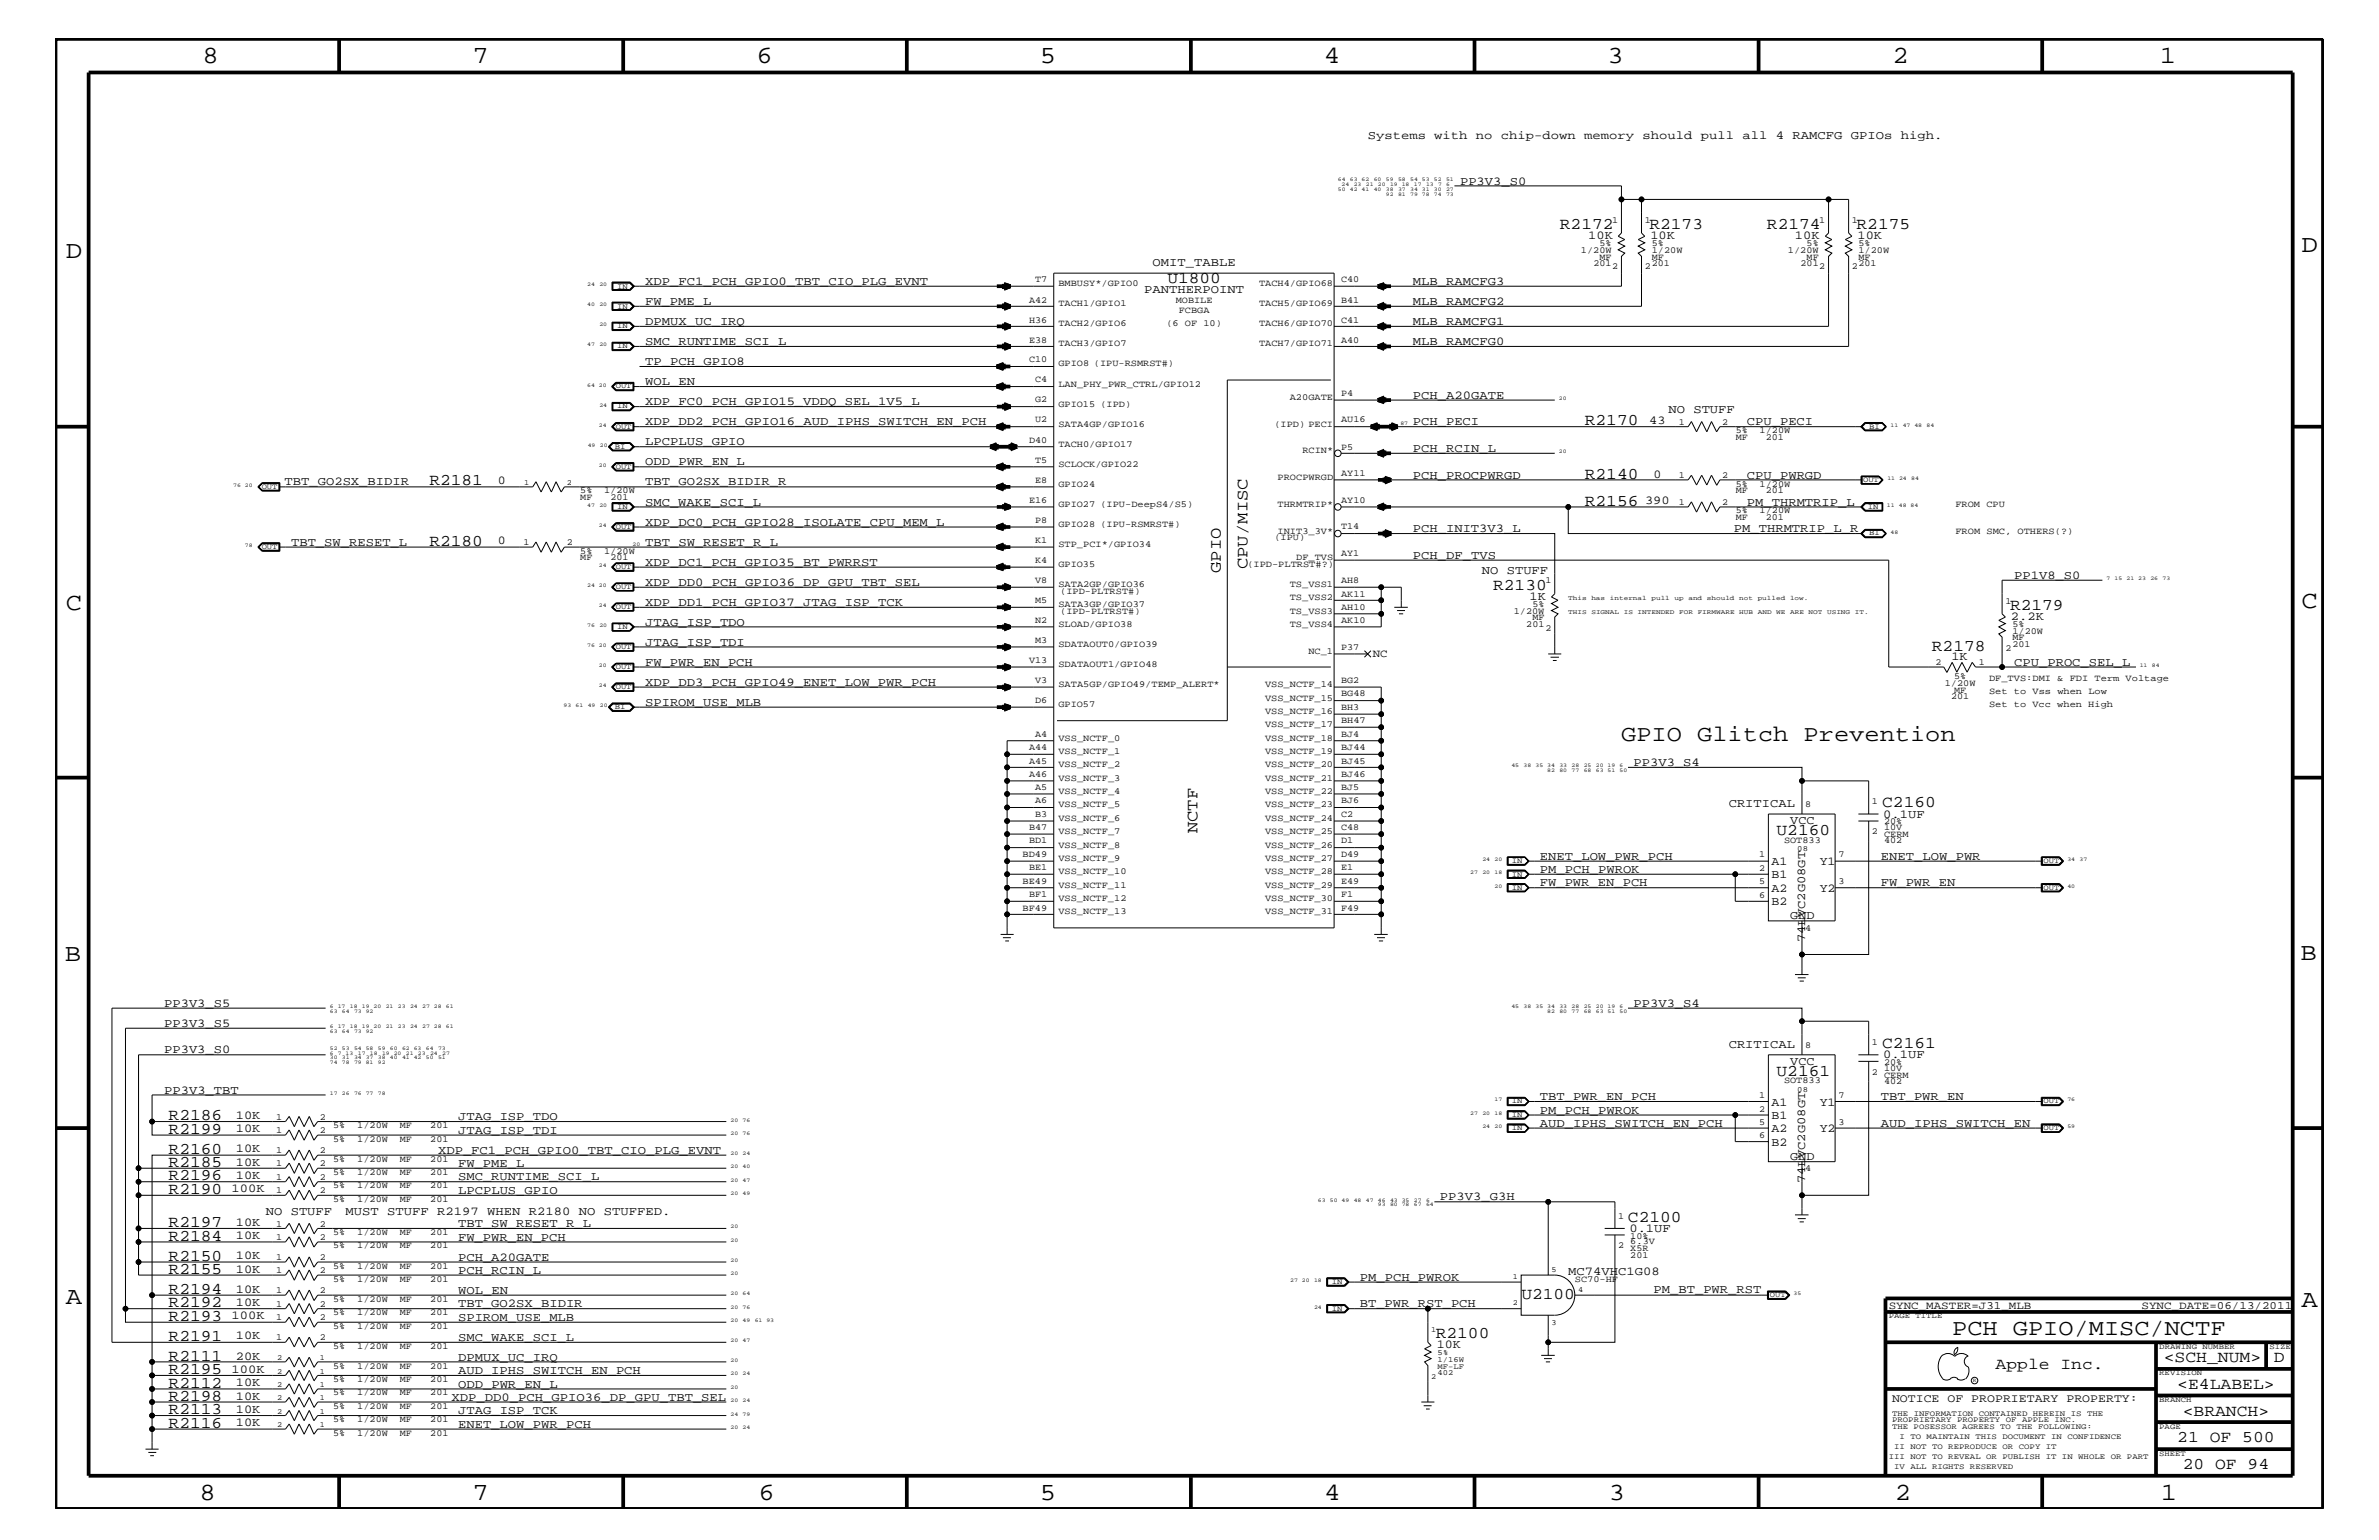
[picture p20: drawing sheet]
<svg xmlns="http://www.w3.org/2000/svg" width="432mm" height="279mm" viewBox="0 0 432 279" stroke-linecap="round" stroke-linejoin="round" font-family="sans-serif">
<defs><g id="words">
<g font-size="4.5">
<text x="36.7" y="11.5">8</text>
<text x="85.8" y="11.5">7</text>
<text x="137.3" y="11.5">6</text>
<text x="188.7" y="11.5">5</text>
<text x="240.3" y="11.5">4</text>
<text x="291.8" y="11.5">3</text>
<text x="343.5" y="11.5">2</text>
<text x="392" y="11.5">1</text>
<text x="11.9" y="46.8">D</text>
<text x="417.7" y="45.7">D</text>
<text x="11.9" y="110.6">C</text>
<text x="417.7" y="110.3">C</text>
<text x="11.8" y="174.3">B</text>
<text x="417.6" y="174.2">B</text>
<text x="11.9" y="236.7">A</text>
<text x="417.7" y="237.1">A</text>
<text x="36.2" y="272.1">8</text>
<text x="85.8" y="272.1">7</text>
<text x="137.7" y="272.1">6</text>
<text x="188.7" y="272.1">5</text>
<text x="240.4" y="272.1">4</text>
<text x="292" y="272.1">3</text>
<text x="343.9" y="272.1">2</text>
<text x="392.2" y="272.1">1</text>
</g>
<g font-size="4.1">
<text x="294.3" y="134.4">GPIO Glitch Prevention</text>
<text x="354.3" y="242.3">PCH GPIO/MISC/NCTF</text>
</g>
<g font-size="3">
<text x="283.1" y="41.5">R2172</text>
<text x="299.4" y="41.5">R2173</text>
<text x="320.7" y="41.5">R2174</text>
<text x="337" y="41.5">R2175</text>
<text x="211.9" y="51.3">U1800</text>
<text x="287.7" y="77.2">R2170</text>
<text x="77.9" y="88.1">R2181</text>
<text x="287.7" y="86.9">R2140</text>
<text x="287.7" y="91.7">R2156</text>
<text x="77.9" y="99">R2180</text>
<text x="221.6" y="104" transform="rotate(-90 221.6 104)">GPIO</text>
<text x="226.4" y="103.3" transform="rotate(-90 226.4 103.3)">CPU/MISC</text>
<text x="271" y="107">R2130</text>
<text x="364.8" y="110.6">R2179</text>
<text x="350.6" y="118.1">R2178</text>
<text x="341.6" y="146.5">C2160</text>
<text x="217.3" y="151.2" transform="rotate(-90 217.3 151.2)">NCTF</text>
<text x="322.5" y="151.5">U2160</text>
<text x="341.6" y="190.2">C2161</text>
<text x="322.5" y="195.2">U2161</text>
<text x="30.6" y="203.2">R2186</text>
<text x="30.6" y="209.3">R2160</text>
<text x="30.6" y="205.7">R2199</text>
<text x="30.6" y="214.2">R2196</text>
<text x="30.6" y="211.7">R2185</text>
<text x="30.6" y="216.6">R2190</text>
<text x="295.5" y="221.7">C2100</text>
<text x="30.6" y="225.1">R2184</text>
<text x="30.6" y="222.6">R2197</text>
<text x="30.6" y="228.7">R2150</text>
<text x="30.6" y="231.1">R2155</text>
<text x="30.6" y="237.2">R2192</text>
<text x="30.6" y="239.6">R2193</text>
<text x="30.6" y="234.7">R2194</text>
<text x="276.1" y="235.7">U2100</text>
<text x="30.6" y="243.3">R2191</text>
<text x="260.6" y="242.8">R2100</text>
<text x="30.6" y="246.9">R2111</text>
<text x="30.6" y="249.3">R2195</text>
<text x="30.6" y="251.7">R2112</text>
<text x="362.2" y="248.4">Apple Inc.</text>
<text x="392.7" y="247.1">&lt;SCH_NUM&gt;</text>
<text x="395.2" y="252">&lt;E4LABEL&gt;</text>
<text x="412.7" y="247.1">D</text>
<text x="30.6" y="254.2">R2198</text>
<text x="30.6" y="256.6">R2113</text>
<text x="396.2" y="256.8">&lt;BRANCH&gt;</text>
<text x="30.6" y="259">R2116</text>
<text x="395.2" y="261.6">21 OF 500</text>
<text x="396.2" y="266.6">20 OF 94</text>
</g>
<g font-size="2.2">
<text x="248.2" y="25.3">Systems with no chip-down memory should pull all 4 RAMCFG GPIOs high.</text>
<text x="265" y="33.6">PP3V3_S0</text>
<text x="288.3" y="43.4">10K</text>
<text x="299.6" y="43.4">10K</text>
<text x="325.8" y="43.4">10K</text>
<text x="337.1" y="43.4">10K</text>
<text x="117.1" y="51.7">XDP_FC1_PCH_GPIO0_TBT_CIO_PLG_EVNT</text>
<text x="207.7" y="53.2">PANTHERPOINT</text>
<text x="209.2" y="48.3">OMIT_TABLE</text>
<text x="256.5" y="51.7">MLB_RAMCFG3</text>
<text x="117.1" y="55.3">FW_PME_L</text>
<text x="117.1" y="59">DPMUX_UC_IRQ</text>
<text x="256.5" y="59">MLB_RAMCFG1</text>
<text x="256.5" y="55.3">MLB_RAMCFG2</text>
<text x="117.1" y="62.6">SMC_RUNTIME_SCI_L</text>
<text x="256.5" y="62.6">MLB_RAMCFG0</text>
<text x="117.1" y="66.2">TP_PCH_GPIO8</text>
<text x="117.1" y="69.9">WOL_EN</text>
<text x="117.1" y="73.5">XDP_FC0_PCH_GPIO15_VDDQ_SEL_1V5_L</text>
<text x="117.1" y="77.2">XDP_DD2_PCH_GPIO16_AUD_IPHS_SWITCH_EN_PCH</text>
<text x="256.5" y="77.2">PCH_PECI</text>
<text x="256.5" y="72.3">PCH_A20GATE</text>
<text x="299.3" y="76.9">43</text>
<text x="302.9" y="75">NO STUFF</text>
<text x="317.1" y="77.2">CPU_PECI</text>
<text x="117.1" y="80.8">LPCPLUS_GPIO</text>
<text x="256.5" y="82">PCH_RCIN_L</text>
<text x="51.6" y="88.1">TBT_GO2SX_BIDIR</text>
<text x="90.4" y="87.8">0</text>
<text x="117.1" y="84.4">ODD_PWR_EN_L</text>
<text x="117.1" y="88.1">TBT_GO2SX_BIDIR_R</text>
<text x="256.5" y="86.9">PCH_PROCPWRGD</text>
<text x="300.1" y="86.6">0</text>
<text x="317.1" y="86.9">CPU_PWRGD</text>
<text x="117.1" y="91.7">SMC_WAKE_SCI_L</text>
<text x="117.1" y="95.4">XDP_DC0_PCH_GPIO28_ISOLATE_CPU_MEM_L</text>
<text x="298.6" y="91.5">390</text>
<text x="317.1" y="91.7">PM_THRMTRIP_L</text>
<text x="52.8" y="99">TBT_SW_RESET_L</text>
<text x="90.4" y="98.7">0</text>
<text x="117.1" y="99">TBT_SW_RESET_R_L</text>
<text x="256.5" y="96.5">PCH_INIT3V3_L</text>
<text x="256.5" y="101.4">PCH_DF_TVS</text>
<text x="314.7" y="96.5">PM_THRMTRIP_L_R</text>
<text x="117.1" y="106.3">XDP_DD0_PCH_GPIO36_DP_GPU_TBT_SEL</text>
<text x="117.1" y="102.6">XDP_DC1_PCH_GPIO35_BT_PWRRST</text>
<text x="269" y="104.1">NO STUFF</text>
<text x="365.6" y="105">PP1V8_S0</text>
<text x="117.1" y="109.9">XDP_DD1_PCH_GPIO37_JTAG_ISP_TCK</text>
<text x="117.1" y="113.6">JTAG_ISP_TDO</text>
<text x="277.6" y="108.8">1K</text>
<text x="365" y="112.5">2.2K</text>
<text x="117.1" y="117.2">JTAG_ISP_TDI</text>
<text x="354.2" y="119.7">1K</text>
<text x="117.1" y="124.4">XDP_DD3_PCH_GPIO49_ENET_LOW_PWR_PCH</text>
<text x="117.1" y="120.8">FW_PWR_EN_PCH</text>
<text x="365.6" y="120.8">CPU_PROC_SEL_L</text>
<text x="117.1" y="128">SPIROM_USE_MLB</text>
<text x="296.5" y="139">PP3V3_S4</text>
<text x="313.8" y="146.5">CRITICAL</text>
<text x="325" y="149.5">VCC</text>
<text x="341.8" y="148.4">0.1UF</text>
<text x="279.5" y="156">ENET_LOW_PWR_PCH</text>
<text x="341.4" y="156">ENET_LOW_PWR</text>
<text x="279.5" y="158.4">PM_PCH_PWROK</text>
<text x="279.5" y="160.8">FW_PWR_EN_PCH</text>
<text x="321.6" y="157">A1</text>
<text x="321.6" y="159.4">B1</text>
<text x="321.6" y="161.8">A2</text>
<text x="330.3" y="157">Y1</text>
<text x="330.3" y="161.8">Y2</text>
<text x="341.4" y="160.8">FW_PWR_EN</text>
<text x="321.6" y="164.2">B2</text>
<text x="325" y="166.8">GND</text>
<text x="327.7" y="171" transform="rotate(-90 327.7 171)">74LVC2G08GT</text>
<text x="29.8" y="182.7">PP3V3_S5</text>
<text x="296.5" y="182.7">PP3V3_S4</text>
<text x="29.8" y="191.1">PP3V3_S0</text>
<text x="29.8" y="186.3">PP3V3_S5</text>
<text x="313.8" y="190.2">CRITICAL</text>
<text x="341.8" y="192">0.1UF</text>
<text x="325" y="193.2">VCC</text>
<text x="29.8" y="198.4">PP3V3_TBT</text>
<text x="42.8" y="203">10K</text>
<text x="83.1" y="203.2">JTAG_ISP_TDO</text>
<text x="279.5" y="199.6">TBT_PWR_EN_PCH</text>
<text x="279.5" y="202">PM_PCH_PWROK</text>
<text x="321.6" y="200.6">A1</text>
<text x="321.6" y="203.1">B1</text>
<text x="330.3" y="200.6">Y1</text>
<text x="341.4" y="199.6">TBT_PWR_EN</text>
<text x="42.8" y="209.1">10K</text>
<text x="42.8" y="205.4">10K</text>
<text x="79.5" y="209.3">XDP_FC1_PCH_GPIO0_TBT_CIO_PLG_EVNT</text>
<text x="83.1" y="205.7">JTAG_ISP_TDI</text>
<text x="279.5" y="204.4">AUD_IPHS_SWITCH_EN_PCH</text>
<text x="321.6" y="207.9">B2</text>
<text x="321.6" y="205.4">A2</text>
<text x="330.3" y="205.4">Y2</text>
<text x="341.4" y="204.4">AUD_IPHS_SWITCH_EN</text>
<text x="42.8" y="213.9">10K</text>
<text x="42.8" y="211.5">10K</text>
<text x="83.1" y="214.2">SMC_RUNTIME_SCI_L</text>
<text x="83.1" y="211.7">FW_PME_L</text>
<text x="325" y="210.4">GND</text>
<text x="327.7" y="214.7" transform="rotate(-90 327.7 214.7)">74LVC2G08GT</text>
<text x="42" y="216.4">100K</text>
<text x="48.3" y="220.4">NO STUFF</text>
<text x="62.7" y="220.4">MUST STUFF R2197 WHEN R2180 NO STUFFED.</text>
<text x="83.1" y="216.6">LPCPLUS_GPIO</text>
<text x="261.4" y="217.8">PP3V3_G3H</text>
<text x="42.8" y="224.8">10K</text>
<text x="42.8" y="222.4">10K</text>
<text x="83.1" y="222.6">TBT_SW_RESET_R_L</text>
<text x="83.1" y="225.1">FW_PWR_EN_PCH</text>
<text x="295.7" y="223.5">0.1UF</text>
<text x="42.8" y="228.5">10K</text>
<text x="42.8" y="230.9">10K</text>
<text x="83.1" y="231.1">PCH_RCIN_L</text>
<text x="83.1" y="228.7">PCH_A20GATE</text>
<text x="246.8" y="232.4">PM_PCH_PWROK</text>
<text x="284.6" y="231.3">MC74VHC1G08</text>
<text x="42" y="239.4">100K</text>
<text x="42.8" y="236.9">10K</text>
<text x="42.8" y="234.6">10K</text>
<text x="83.1" y="237.2">TBT_GO2SX_BIDIR</text>
<text x="83.1" y="239.6">SPIROM_USE_MLB</text>
<text x="83.1" y="234.7">WOL_EN</text>
<text x="246.8" y="237.2">BT_PWR_RST_PCH</text>
<text x="300.1" y="234.6">PM_BT_PWR_RST</text>
<text x="42.8" y="243">10K</text>
<text x="83.1" y="243.3">SMC_WAKE_SCI_L</text>
<text x="260.8" y="244.5">10K</text>
<text x="42" y="249">100K</text>
<text x="42.8" y="246.7">20K</text>
<text x="42.8" y="251.5">10K</text>
<text x="83.1" y="251.7">ODD_PWR_EN_L</text>
<text x="83.1" y="249.3">AUD_IPHS_SWITCH_EN_PCH</text>
<text x="83.1" y="246.9">DPMUX_UC_IRQ</text>
<text x="42.8" y="253.9">10K</text>
<text x="42.8" y="256.3">10K</text>
<text x="82" y="254.2">XDP_DD0_PCH_GPIO36_DP_GPU_TBT_SEL</text>
<text x="83.1" y="256.6">JTAG_ISP_TCK</text>
<text x="42.8" y="258.8">10K</text>
<text x="83.1" y="259">ENET_LOW_PWR_PCH</text>
</g>
<text font-size="2.1" x="343.4" y="254.4">NOTICE OF PROPRIETARY PROPERTY:</text>
<g font-size="2">
<text x="249.2" y="119.2">NC</text>
<text x="342.8" y="237.4">SYNC_MASTER=J31_MLB</text>
<text x="388.7" y="237.4">SYNC_DATE=06/13/2011</text>
</g>
<g font-size="1.7">
<text x="292.6" y="40.4">1</text>
<text x="298.5" y="40.4">1</text>
<text x="330.2" y="40.4">1</text>
<text x="336.1" y="40.4">1</text>
<text x="286.9" y="45.9">1/20W</text>
<text x="290.3" y="47.1">MF</text>
<text x="290.3" y="44.6">5%</text>
<text x="299.8" y="47.1">MF</text>
<text x="299.8" y="44.6">5%</text>
<text x="299.8" y="45.9">1/20W</text>
<text x="324.5" y="45.9">1/20W</text>
<text x="327.9" y="47.1">MF</text>
<text x="327.9" y="44.6">5%</text>
<text x="337.3" y="47.1">MF</text>
<text x="337.3" y="44.6">5%</text>
<text x="337.3" y="45.9">1/20W</text>
<text x="187.9" y="51.3">T7</text>
<text x="192.1" y="51.9">BMBUSY*/GPIO0</text>
<text x="228.5" y="51.9">TACH4/GPIO68</text>
<text x="243.4" y="51.3">C40</text>
<text x="289.2" y="48.3">201</text>
<text x="292.6" y="48.9">2</text>
<text x="298.5" y="48.9">2</text>
<text x="299.8" y="48.3">201</text>
<text x="326.8" y="48.3">201</text>
<text x="330.2" y="48.9">2</text>
<text x="336.1" y="48.9">2</text>
<text x="337.3" y="48.3">201</text>
<text x="186.8" y="54.9">A42</text>
<text x="186.8" y="58.5">H36</text>
<text x="192.1" y="55.6">TACH1/GPIO1</text>
<text x="192.1" y="59.2">TACH2/GPIO6</text>
<text x="211.7" y="59.2">(6 OF 10)</text>
<text x="213.4" y="55">MOBILE</text>
<text x="214" y="56.8">FCBGA</text>
<text x="228.5" y="59.2">TACH6/GPIO70</text>
<text x="228.5" y="55.6">TACH5/GPIO69</text>
<text x="243.4" y="58.5">C41</text>
<text x="243.4" y="54.9">B41</text>
<text x="186.8" y="65.7">C10</text>
<text x="186.8" y="62.2">E38</text>
<text x="192.1" y="62.9">TACH3/GPIO7</text>
<text x="228.5" y="62.9">TACH7/GPIO71</text>
<text x="243.4" y="62.2">A40</text>
<text x="187.9" y="69.4">C4</text>
<text x="192.1" y="70.1">LAN_PHY_PWR_CTRL/GPIO12</text>
<text x="192.1" y="66.5">GPIO8 (IPU-RSMRST#)</text>
<text x="243.4" y="71.8">P4</text>
<text x="187.9" y="76.7">U2</text>
<text x="187.9" y="73">G2</text>
<text x="192.1" y="73.8">GPIO15 (IPD)</text>
<text x="192.1" y="77.4">SATA4GP/GPIO16</text>
<text x="231.3" y="77.4">(IPD) PECI</text>
<text x="234.1" y="72.6">A20GATE</text>
<text x="243.4" y="76.7">AU16</text>
<text x="304.7" y="77.1">1</text>
<text x="312.6" y="77.1">2</text>
<text x="186.8" y="80.3">D40</text>
<text x="187.9" y="83.9">T5</text>
<text x="192.1" y="81.1">TACH0/GPIO17</text>
<text x="236.4" y="82.2">RCIN*</text>
<text x="243.4" y="81.6">P5</text>
<text x="315" y="79.9">MF</text>
<text x="315" y="78.6">5%</text>
<text x="319.4" y="78.6">1/20W</text>
<text x="320.5" y="79.9">201</text>
<text x="105.3" y="89.5">5%</text>
<text x="109.6" y="89.5">1/20W</text>
<text x="187.9" y="87.6">E8</text>
<text x="192.1" y="88.3">GPIO24</text>
<text x="192.1" y="84.7">SCLOCK/GPIO22</text>
<text x="231.9" y="87.1">PROCPWRGD</text>
<text x="243.4" y="86.4">AY11</text>
<text x="304.7" y="86.7">1</text>
<text x="312.6" y="86.7">2</text>
<text x="315" y="89.5">MF</text>
<text x="315" y="88.3">5%</text>
<text x="319.4" y="88.3">1/20W</text>
<text x="320.5" y="89.5">201</text>
<text x="105.3" y="90.7">MF</text>
<text x="110.8" y="90.7">201</text>
<text x="186.8" y="91.2">E16</text>
<text x="187.9" y="94.9">P8</text>
<text x="192.1" y="92">GPIO27 (IPU-DeepS4/S5)</text>
<text x="192.1" y="95.6">GPIO28 (IPU-RSMRST#)</text>
<text x="231.9" y="92">THRMTRIP*</text>
<text x="243.4" y="91.2">AY10</text>
<text x="304.7" y="91.6">1</text>
<text x="312.6" y="91.6">2</text>
<text x="315" y="93.2">5%</text>
<text x="315" y="94.3">MF</text>
<text x="319.4" y="93.2">1/20W</text>
<text x="320.5" y="94.3">201</text>
<text x="354.9" y="92">FROM CPU</text>
<text x="95" y="98.8">1</text>
<text x="102.9" y="98.8">2</text>
<text x="105.3" y="101.6">MF</text>
<text x="105.3" y="100.4">5%</text>
<text x="109.6" y="100.4">1/20W</text>
<text x="110.8" y="101.6">201</text>
<text x="187.9" y="98.5">K1</text>
<text x="192.1" y="99.3">STP_PCI*/GPIO34</text>
<text x="231.3" y="98">(IPU)</text>
<text x="231.9" y="96.8">INIT3_3V*</text>
<text x="235.3" y="101.6">DF_TVS</text>
<text x="243.4" y="101">AY1</text>
<text x="243.4" y="96">T14</text>
<text x="354.9" y="96.8">FROM SMC, OTHERS(?)</text>
<text x="187.9" y="105.8">V8</text>
<text x="187.9" y="102.1">K4</text>
<text x="192.1" y="106.5">SATA2GP/GPIO36</text>
<text x="192.1" y="102.9">GPIO35</text>
<text x="192.4" y="107.7">(IPD-PLTRST#)</text>
<text x="226.4" y="102.9">(IPD-PLTRST#?)</text>
<text x="234.1" y="106.5">TS_VSS1</text>
<text x="243.4" y="105.8">AH8</text>
<text x="280.5" y="105.9">1</text>
<text x="187.9" y="109.4">M5</text>
<text x="187.9" y="113.1">N2</text>
<text x="192.1" y="110.2">SATA3GP/GPIO37</text>
<text x="192.1" y="113.7">SLOAD/GPIO38</text>
<text x="192.4" y="111.4">(IPD-PLTRST#)</text>
<text x="234.1" y="113.7">TS_VSS4</text>
<text x="234.1" y="111.4">TS_VSS3</text>
<text x="234.1" y="108.9">TS_VSS2</text>
<text x="243.4" y="108.2">AK11</text>
<text x="243.4" y="110.6">AH10</text>
<text x="243.4" y="113.1">AK10</text>
<text x="274.7" y="111.4">1/20W</text>
<text x="277" y="113.7">201</text>
<text x="278.1" y="110.2">5%</text>
<text x="278.1" y="112.6">MF</text>
<text x="364" y="109.5">1</text>
<text x="365.3" y="113.7">5%</text>
<text x="187.9" y="116.7">M3</text>
<text x="192.1" y="117.4">SDATAOUT0/GPIO39</text>
<text x="237.5" y="118.6">NC_1</text>
<text x="243.4" y="117.9">P37</text>
<text x="280.5" y="114.4">2</text>
<text x="364" y="118.1">2</text>
<text x="365.3" y="115">1/20W</text>
<text x="365.3" y="117.4">201</text>
<text x="365.3" y="116.2">MF</text>
<text x="186.8" y="120.3">V13</text>
<text x="187.9" y="124">V3</text>
<text x="192.1" y="124.7">SATA5GP/GPIO49/TEMP_ALERT*</text>
<text x="192.1" y="121">SDATAOUT1/GPIO48</text>
<text x="229.6" y="124.7">VSS_NCTF_14</text>
<text x="243.4" y="124">BG2</text>
<text x="351.3" y="120.7">2</text>
<text x="353" y="124.4">1/20W</text>
<text x="354.7" y="125.7">MF</text>
<text x="354.7" y="123.2">5%</text>
<text x="359.2" y="120.7">1</text>
<text x="361" y="125.9">Set to Vss when Low</text>
<text x="361" y="123.5">DF_TVS:DMI &amp; FDI Term Voltage</text>
<text x="187.9" y="127.6">D6</text>
<text x="192.1" y="128.3">GPIO57</text>
<text x="229.6" y="131.9">VSS_NCTF_17</text>
<text x="229.6" y="127.1">VSS_NCTF_15</text>
<text x="229.6" y="129.6">VSS_NCTF_16</text>
<text x="243.4" y="126.4">BG48</text>
<text x="243.4" y="128.8">BH3</text>
<text x="243.4" y="131.3">BH47</text>
<text x="354.1" y="126.9">201</text>
<text x="361" y="128.3">Set to Vcc when High</text>
<text x="186.8" y="136.1">A44</text>
<text x="187.9" y="133.6">A4</text>
<text x="192.1" y="134.4">VSS_NCTF_0</text>
<text x="192.1" y="136.8">VSS_NCTF_1</text>
<text x="229.6" y="136.8">VSS_NCTF_19</text>
<text x="229.6" y="134.4">VSS_NCTF_18</text>
<text x="243.4" y="133.6">BJ4</text>
<text x="243.4" y="136.1">BJ44</text>
<text x="186.8" y="140.9">A46</text>
<text x="186.8" y="138.5">A45</text>
<text x="187.9" y="143.4">A5</text>
<text x="192.1" y="139.2">VSS_NCTF_2</text>
<text x="192.1" y="141.7">VSS_NCTF_3</text>
<text x="229.6" y="141.7">VSS_NCTF_21</text>
<text x="229.6" y="139.2">VSS_NCTF_20</text>
<text x="243.4" y="138.5">BJ45</text>
<text x="243.4" y="143.4">BJ5</text>
<text x="243.4" y="140.9">BJ46</text>
<text x="187.9" y="145.7">A6</text>
<text x="187.9" y="148.2">B3</text>
<text x="192.1" y="146.5">VSS_NCTF_5</text>
<text x="192.1" y="149">VSS_NCTF_6</text>
<text x="192.1" y="144">VSS_NCTF_4</text>
<text x="229.6" y="149">VSS_NCTF_24</text>
<text x="229.6" y="144">VSS_NCTF_22</text>
<text x="229.6" y="146.5">VSS_NCTF_23</text>
<text x="243.4" y="145.7">BJ6</text>
<text x="243.4" y="148.2">C2</text>
<text x="327.7" y="146.5">8</text>
<text x="339.8" y="145.9">1</text>
<text x="342" y="149.5">20%</text>
<text x="185.6" y="155.5">BD49</text>
<text x="186.8" y="150.7">B47</text>
<text x="186.8" y="153">BD1</text>
<text x="192.1" y="151.3">VSS_NCTF_7</text>
<text x="192.1" y="153.8">VSS_NCTF_8</text>
<text x="229.6" y="151.3">VSS_NCTF_25</text>
<text x="229.6" y="153.8">VSS_NCTF_26</text>
<text x="243.4" y="155.5">D49</text>
<text x="243.4" y="150.7">C48</text>
<text x="243.4" y="153">D1</text>
<text x="319.3" y="155.6">1</text>
<text x="323.8" y="152.9">SOT833</text>
<text x="333.7" y="155.6">7</text>
<text x="339.8" y="151.3">2</text>
<text x="342" y="150.7">10V</text>
<text x="342" y="153">402</text>
<text x="342" y="151.8">CERM</text>
<text x="185.6" y="160.3">BE49</text>
<text x="186.8" y="157.9">BE1</text>
<text x="192.1" y="158.6">VSS_NCTF_10</text>
<text x="192.1" y="161.1">VSS_NCTF_11</text>
<text x="192.1" y="156.2">VSS_NCTF_9</text>
<text x="229.6" y="161.1">VSS_NCTF_29</text>
<text x="229.6" y="156.2">VSS_NCTF_27</text>
<text x="229.6" y="158.6">VSS_NCTF_28</text>
<text x="243.4" y="157.9">E1</text>
<text x="243.4" y="160.3">E49</text>
<text x="319.3" y="160.5">5</text>
<text x="319.3" y="158">2</text>
<text x="333.7" y="160.5">3</text>
<text x="185.6" y="165.2">BF49</text>
<text x="186.8" y="162.8">BF1</text>
<text x="192.1" y="163.5">VSS_NCTF_12</text>
<text x="192.1" y="165.9">VSS_NCTF_13</text>
<text x="229.6" y="163.5">VSS_NCTF_30</text>
<text x="229.6" y="165.9">VSS_NCTF_31</text>
<text x="243.4" y="162.8">F1</text>
<text x="243.4" y="165.2">F49</text>
<text x="319.3" y="162.8">6</text>
<text x="327.7" y="168.9">4</text>
<text x="327.7" y="190.2">8</text>
<text x="339.8" y="189.5">1</text>
<text x="323.8" y="196.5">SOT833</text>
<text x="339.8" y="195">2</text>
<text x="342" y="195.5">CERM</text>
<text x="342" y="196.7">402</text>
<text x="342" y="193.2">20%</text>
<text x="342" y="194.3">10V</text>
<text x="50.1" y="203.1">1</text>
<text x="58.1" y="203.1">2</text>
<text x="319.3" y="199.2">1</text>
<text x="319.3" y="201.7">2</text>
<text x="333.7" y="199.2">7</text>
<text x="50.1" y="209.2">1</text>
<text x="50.1" y="205.5">1</text>
<text x="58.1" y="209.2">2</text>
<text x="58.1" y="205.5">2</text>
<text x="60.5" y="207.1">5%</text>
<text x="60.5" y="204.7">5%</text>
<text x="64.9" y="204.7">1/20W</text>
<text x="64.9" y="207.1">1/20W</text>
<text x="72.6" y="204.7">MF</text>
<text x="72.6" y="207.1">MF</text>
<text x="78.1" y="204.7">201</text>
<text x="78.1" y="207.1">201</text>
<text x="319.3" y="204.1">5</text>
<text x="319.3" y="206.5">6</text>
<text x="333.7" y="204.1">3</text>
<text x="50.1" y="214.1">1</text>
<text x="50.1" y="211.6">1</text>
<text x="58.1" y="214.1">2</text>
<text x="58.1" y="211.6">2</text>
<text x="60.5" y="215.6">5%</text>
<text x="60.5" y="213.2">5%</text>
<text x="60.5" y="210.8">5%</text>
<text x="64.9" y="215.6">1/20W</text>
<text x="64.9" y="213.2">1/20W</text>
<text x="64.9" y="210.8">1/20W</text>
<text x="72.6" y="215.6">MF</text>
<text x="72.6" y="213.2">MF</text>
<text x="72.6" y="210.8">MF</text>
<text x="78.1" y="215.6">201</text>
<text x="78.1" y="213.2">201</text>
<text x="78.1" y="210.8">201</text>
<text x="327.7" y="212.5">4</text>
<text x="50.1" y="216.4">1</text>
<text x="58.1" y="216.4">2</text>
<text x="60.5" y="218">5%</text>
<text x="64.9" y="218">1/20W</text>
<text x="72.6" y="218">MF</text>
<text x="78.1" y="218">201</text>
<text x="293.7" y="221.1">1</text>
<text x="50.1" y="224.9">1</text>
<text x="50.1" y="222.5">1</text>
<text x="58.1" y="224.9">2</text>
<text x="58.1" y="222.5">2</text>
<text x="60.5" y="226.5">5%</text>
<text x="60.5" y="224.1">5%</text>
<text x="64.9" y="226.5">1/20W</text>
<text x="64.9" y="224.1">1/20W</text>
<text x="72.6" y="226.5">MF</text>
<text x="72.6" y="224.1">MF</text>
<text x="78.1" y="226.5">201</text>
<text x="78.1" y="224.1">201</text>
<text x="293.7" y="226.5">2</text>
<text x="295.9" y="225.7">6.3V</text>
<text x="295.9" y="227">X5R</text>
<text x="295.9" y="224.7">10%</text>
<text x="50.1" y="228.5">1</text>
<text x="50.1" y="231">1</text>
<text x="58.1" y="228.5">2</text>
<text x="58.1" y="231">2</text>
<text x="60.5" y="232.6">5%</text>
<text x="60.5" y="230.2">5%</text>
<text x="64.9" y="230.2">1/20W</text>
<text x="64.9" y="232.6">1/20W</text>
<text x="72.6" y="230.2">MF</text>
<text x="72.6" y="232.6">MF</text>
<text x="78.1" y="230.2">201</text>
<text x="78.1" y="232.6">201</text>
<text x="285.8" y="232.6">SC70-HF</text>
<text x="295.9" y="228.2">201</text>
<text x="50.1" y="237.1">1</text>
<text x="50.1" y="239.5">1</text>
<text x="50.1" y="234.6">1</text>
<text x="58.1" y="237.1">2</text>
<text x="58.1" y="239.5">2</text>
<text x="58.1" y="234.6">2</text>
<text x="60.5" y="238.6">5%</text>
<text x="60.5" y="236.2">5%</text>
<text x="64.9" y="238.6">1/20W</text>
<text x="64.9" y="236.2">1/20W</text>
<text x="72.6" y="238.6">MF</text>
<text x="72.6" y="236.2">MF</text>
<text x="78.1" y="238.6">201</text>
<text x="78.1" y="236.2">201</text>
<text x="50.1" y="243.1">1</text>
<text x="58.1" y="243.1">2</text>
<text x="60.5" y="244.7">5%</text>
<text x="60.5" y="241.1">5%</text>
<text x="64.9" y="244.7">1/20W</text>
<text x="64.9" y="241.1">1/20W</text>
<text x="72.6" y="244.7">MF</text>
<text x="72.6" y="241.1">MF</text>
<text x="78.1" y="244.7">201</text>
<text x="78.1" y="241.1">201</text>
<text x="60.5" y="248.4">5%</text>
<text x="60.5" y="250.7">5%</text>
<text x="64.9" y="248.4">1/20W</text>
<text x="64.9" y="250.7">1/20W</text>
<text x="72.6" y="248.4">MF</text>
<text x="72.6" y="250.7">MF</text>
<text x="78.1" y="248.4">201</text>
<text x="78.1" y="250.7">201</text>
<text x="60.5" y="253.2">5%</text>
<text x="60.5" y="255.6">5%</text>
<text x="64.9" y="253.2">1/20W</text>
<text x="64.9" y="255.6">1/20W</text>
<text x="72.6" y="253.2">MF</text>
<text x="72.6" y="255.6">MF</text>
<text x="78.1" y="253.2">201</text>
<text x="78.1" y="255.6">201</text>
<text x="60.5" y="258">5%</text>
<text x="60.5" y="260.5">5%</text>
<text x="64.9" y="258">1/20W</text>
<text x="64.9" y="260.5">1/20W</text>
<text x="72.6" y="258">MF</text>
<text x="72.6" y="260.5">MF</text>
<text x="78.1" y="258">201</text>
<text x="78.1" y="260.5">201</text>
</g>
<g font-size="1.4">
<text x="112" y="52.4">IN</text>
<text x="112" y="59.5">IN</text>
<text x="112" y="56">IN</text>
<text x="112" y="63.2">IN</text>
<text x="111.8" y="70.5">OUT</text>
<text x="111.8" y="77.8">OUT</text>
<text x="112" y="74.1">IN</text>
<text x="339.3" y="77.8">BI</text>
<text x="111.6" y="81.4">BI</text>
<text x="47.5" y="88.7">OUT</text>
<text x="95.2" y="88">1</text>
<text x="102.9" y="88">2</text>
<text x="111.8" y="85">OUT</text>
<text x="338.2" y="87.5">OUT</text>
<text x="111.8" y="96">OUT</text>
<text x="112" y="92.3">IN</text>
<text x="339" y="92.3">IN</text>
<text x="47.5" y="99.6">OUT</text>
<text x="339.3" y="97.1">BI</text>
<text x="111.8" y="103.2">OUT</text>
<text x="111.8" y="106.9">OUT</text>
<text x="111.8" y="110.5">OUT</text>
<text x="111.8" y="117.8">OUT</text>
<text x="112" y="114.2">IN</text>
<text x="111.8" y="125.1">OUT</text>
<text x="111.8" y="121.4">OUT</text>
<text x="111.6" y="128.7">BI</text>
<text x="326.2" y="154.4">08</text>
<text x="274.4" y="156.6">IN</text>
<text x="274.4" y="159">IN</text>
<text x="274.4" y="161.4">IN</text>
<text x="370.9" y="156.6">OUT</text>
<text x="370.9" y="161.4">OUT</text>
<text x="274.4" y="200.2">IN</text>
<text x="274.4" y="202.6">IN</text>
<text x="326.2" y="198.1">08</text>
<text x="370.9" y="200.2">OUT</text>
<text x="274.4" y="205.1">IN</text>
<text x="370.9" y="205.1">OUT</text>
<text x="241.7" y="232.9">IN</text>
<text x="274.6" y="232">1</text>
<text x="281.6" y="230.7">5</text>
<text x="241.7" y="237.8">IN</text>
<text x="274.6" y="236.8">2</text>
<text x="286.4" y="234.4">4</text>
<text x="321.2" y="235.4">OUT</text>
<text x="342.8" y="239.2">PAGE TITLE</text>
<text x="259.8" y="241.7">1</text>
<text x="260.9" y="245.9">5%</text>
<text x="281.6" y="240.5">3</text>
<text x="391.9" y="244.7">DRAWING NUMBER</text>
<text x="411.9" y="244.7">SIZE</text>
<text x="50.3" y="246.7">2</text>
<text x="50.3" y="249.2">2</text>
<text x="50.3" y="251.6">2</text>
<text x="58.1" y="246.7">1</text>
<text x="58.1" y="249.2">1</text>
<text x="58.1" y="251.6">1</text>
<text x="259.8" y="250.1">2</text>
<text x="260.9" y="249.5">402</text>
<text x="260.9" y="247.1">1/16W</text>
<text x="260.9" y="248.4">MF-LF</text>
<text x="391.9" y="249.5">REVISION</text>
<text x="50.3" y="254">2</text>
<text x="50.3" y="256.5">2</text>
<text x="58.1" y="254">1</text>
<text x="58.1" y="256.5">1</text>
<text x="343.4" y="256.8">THE INFORMATION CONTAINED HEREIN IS THE</text>
<text x="391.9" y="254.4">BRANCH</text>
<text x="50.3" y="258.9">2</text>
<text x="58.1" y="258.9">1</text>
<text x="343.4" y="258">PROPRIETARY PROPERTY OF APPLE INC.</text>
<text x="343.4" y="259.3">THE POSESSOR AGREES TO THE FOLLOWING:</text>
<text x="343.8" y="262.9">II NOT TO REPRODUCE OR COPY IT</text>
<text x="344.8" y="261.1">I TO MAINTAIN THIS DOCUMENT IN CONFIDENCE</text>
<text x="391.9" y="259.3">PAGE</text>
<text x="342.8" y="264.7">III NOT TO REVEAL OR PUBLISH IT IN WHOLE OR PART</text>
<text x="343.8" y="266.6">IV ALL RIGHTS RESERVED</text>
<text x="391.9" y="264.1">SHEET</text>
</g>
<g font-size="1.2">
<text x="284.6" y="108.9">This</text>
<text x="284.6" y="111.4">THIS</text>
<text x="288.8" y="108.9">has</text>
<text x="288.8" y="111.4">SIGNAL</text>
<text x="292.2" y="108.9">internal</text>
<text x="294.7" y="111.4">IS</text>
<text x="297.2" y="111.4">INTENDED</text>
<text x="299.7" y="108.9">pull</text>
<text x="303.9" y="108.9">up</text>
<text x="304.8" y="111.4">FOR</text>
<text x="306.5" y="108.9">and</text>
<text x="308.1" y="111.4">FIRMWARE</text>
<text x="309.8" y="108.9">should</text>
<text x="315.7" y="108.9">not</text>
<text x="315.7" y="111.4">HUB</text>
<text x="319" y="108.9">pulled</text>
<text x="319" y="111.4">AND</text>
<text x="322.4" y="111.4">WE</text>
<text x="324.9" y="108.9">low.</text>
<text x="324.9" y="111.4">ARE</text>
<text x="328.3" y="111.4">NOT</text>
<text x="331.6" y="111.4">USING</text>
<text x="336.7" y="111.4">IT.</text>
</g>
<g font-size="1">
<text x="242.8" y="32.9">64</text>
<text x="242.8" y="34.7">50</text>
<text x="243.5" y="33.7">24</text>
<text x="245" y="34.7">42 41</text>
<text x="245" y="32.9">63 62</text>
<text x="245.7" y="33.7">23</text>
<text x="247.9" y="33.7">21</text>
<text x="249.3" y="32.9">60</text>
<text x="249.3" y="34.7">40</text>
<text x="250.1" y="33.7">20</text>
<text x="251.5" y="32.9">59</text>
<text x="251.5" y="35.5">92</text>
<text x="251.5" y="34.7">38</text>
<text x="252.3" y="33.7">19 18</text>
<text x="253.7" y="35.5">81</text>
<text x="253.7" y="34.7">37</text>
<text x="253.7" y="32.9">58</text>
<text x="255.9" y="32.9">54 53</text>
<text x="255.9" y="35.5">79 78</text>
<text x="255.9" y="34.7">34 31</text>
<text x="256.6" y="33.7">17</text>
<text x="258.8" y="33.7">13</text>
<text x="260.3" y="35.5">74</text>
<text x="260.3" y="34.7">30</text>
<text x="260.3" y="32.9">52</text>
<text x="261" y="33.7">7</text>
<text x="262.5" y="32.9">51</text>
<text x="262.5" y="35.5">73</text>
<text x="262.5" y="34.7">27</text>
<text x="262.5" y="33.7">6</text>
<text x="106.6" y="51.9">24</text>
<text x="108.8" y="51.9">20</text>
<text x="106.6" y="55.6">40</text>
<text x="108.8" y="55.6">20</text>
<text x="108.8" y="59.2">20</text>
<text x="106.6" y="62.9">47</text>
<text x="108.8" y="62.9">20</text>
<text x="106.6" y="70.1">64 20</text>
<text x="108.7" y="77.4">24</text>
<text x="108.8" y="73.8">24</text>
<text x="254.2" y="77.2">87</text>
<text x="283" y="72.6">20</text>
<text x="343.2" y="77.4">11</text>
<text x="345.4" y="77.4">47 48</text>
<text x="349.7" y="77.4">84</text>
<text x="106.7" y="81.1">49</text>
<text x="108.9" y="81.1">20</text>
<text x="283" y="82.2">20</text>
<text x="42.3" y="88.3">76 20</text>
<text x="108.7" y="84.7">20</text>
<text x="342.6" y="87.1">11 24</text>
<text x="346.9" y="87.1">84</text>
<text x="106.6" y="92">47</text>
<text x="108.7" y="95.6">24</text>
<text x="108.8" y="92">20</text>
<text x="342.5" y="92">11</text>
<text x="344.7" y="92">48 84</text>
<text x="44.4" y="99.3">78</text>
<text x="114.8" y="99">20</text>
<text x="343.2" y="96.8">48</text>
<text x="106.6" y="106.5">24 20</text>
<text x="108.7" y="102.9">24</text>
<text x="382.4" y="105.3">7</text>
<text x="383.8" y="105.3">15</text>
<text x="386" y="105.3">21 23</text>
<text x="390.3" y="105.3">26</text>
<text x="392.5" y="105.3">73</text>
<text x="106.6" y="113.7">76</text>
<text x="108.7" y="110.2">24</text>
<text x="108.8" y="113.7">20</text>
<text x="106.6" y="117.4">76 20</text>
<text x="108.7" y="124.7">24</text>
<text x="108.7" y="121">20</text>
<text x="388.4" y="121">11</text>
<text x="390.6" y="121">84</text>
<text x="102.3" y="128.3">93</text>
<text x="104.5" y="128.3">61</text>
<text x="106.7" y="128.3">49</text>
<text x="108.9" y="128.3">20</text>
<text x="274.3" y="139.2">45</text>
<text x="276.5" y="139.2">38</text>
<text x="278.7" y="139.2">35 34</text>
<text x="280.8" y="140.1">82</text>
<text x="283" y="140.1">80</text>
<text x="283" y="139.2">33</text>
<text x="285.2" y="139.2">28</text>
<text x="285.2" y="140.1">77</text>
<text x="287.4" y="140.1">68</text>
<text x="287.4" y="139.2">25</text>
<text x="289.6" y="139.2">20 19</text>
<text x="289.6" y="140.1">63 51</text>
<text x="294" y="140.1">50</text>
<text x="294" y="139.2">6</text>
<text x="266.9" y="158.6">27</text>
<text x="269.1" y="156.2">24</text>
<text x="269.1" y="158.6">20</text>
<text x="271.3" y="156.2">20</text>
<text x="271.3" y="158.6">18</text>
<text x="271.3" y="161.1">20</text>
<text x="375.2" y="156.2">34</text>
<text x="375.2" y="161.1">40</text>
<text x="377.4" y="156.2">37</text>
<text x="59.9" y="183.8">63</text>
<text x="59.9" y="182.9">6</text>
<text x="61.3" y="182.9">17</text>
<text x="62.1" y="183.8">64</text>
<text x="63.5" y="182.9">18</text>
<text x="64.3" y="183.8">73 92</text>
<text x="65.7" y="182.9">19 20</text>
<text x="70" y="182.9">21</text>
<text x="72.2" y="182.9">23</text>
<text x="74.4" y="182.9">24</text>
<text x="76.6" y="182.9">27 28</text>
<text x="80.9" y="182.9">61</text>
<text x="274.3" y="182.9">45</text>
<text x="276.5" y="182.9">38</text>
<text x="278.7" y="182.9">35 34</text>
<text x="280.8" y="183.8">82</text>
<text x="283" y="183.8">80</text>
<text x="283" y="182.9">33</text>
<text x="285.2" y="182.9">28</text>
<text x="285.2" y="183.8">77</text>
<text x="287.4" y="183.8">68</text>
<text x="287.4" y="182.9">25</text>
<text x="289.6" y="182.9">20 19</text>
<text x="289.6" y="183.8">63 51</text>
<text x="294" y="183.8">50</text>
<text x="294" y="182.9">6</text>
<text x="59.9" y="187.4">63</text>
<text x="59.9" y="191.4">6</text>
<text x="59.9" y="190.5">52</text>
<text x="59.9" y="186.5">6</text>
<text x="61.3" y="186.5">17</text>
<text x="61.3" y="191.4">7</text>
<text x="62.1" y="187.4">64</text>
<text x="62.1" y="190.5">53</text>
<text x="62.7" y="191.4">13</text>
<text x="63.5" y="186.5">18</text>
<text x="64.3" y="187.4">73 92</text>
<text x="64.3" y="190.5">54 58</text>
<text x="64.9" y="191.4">17</text>
<text x="65.7" y="186.5">19 20</text>
<text x="67.1" y="191.4">18</text>
<text x="68.6" y="190.5">59</text>
<text x="69.3" y="191.4">19 20</text>
<text x="70" y="186.5">21</text>
<text x="70.8" y="190.5">60</text>
<text x="72.2" y="186.5">23</text>
<text x="73" y="190.5">62 63</text>
<text x="73.7" y="191.4">21</text>
<text x="74.4" y="186.5">24</text>
<text x="75.9" y="191.4">23</text>
<text x="76.6" y="186.5">27 28</text>
<text x="77.3" y="190.5">64</text>
<text x="78.1" y="191.4">24</text>
<text x="79.5" y="190.5">73</text>
<text x="80.3" y="191.4">27</text>
<text x="80.9" y="186.5">61</text>
<text x="59.9" y="192.2">30</text>
<text x="59.9" y="193.1">74</text>
<text x="62.1" y="192.2">31</text>
<text x="62.1" y="193.1">78</text>
<text x="64.3" y="192.2">34 37</text>
<text x="64.3" y="193.1">79 81</text>
<text x="68.6" y="192.2">38</text>
<text x="68.6" y="193.1">92</text>
<text x="70.8" y="192.2">40</text>
<text x="73" y="192.2">41 42</text>
<text x="77.3" y="192.2">50</text>
<text x="79.5" y="192.2">51</text>
<text x="59.9" y="198.7">17</text>
<text x="62.1" y="198.7">26</text>
<text x="64.3" y="198.7">76 77</text>
<text x="68.6" y="198.7">78</text>
<text x="132.6" y="203.5">20</text>
<text x="134.8" y="203.5">76</text>
<text x="266.9" y="202.3">27</text>
<text x="269.1" y="202.3">20</text>
<text x="271.3" y="199.8">17</text>
<text x="271.3" y="202.3">18</text>
<text x="375.2" y="199.8">76</text>
<text x="132.6" y="205.9">20</text>
<text x="132.6" y="209.6">20</text>
<text x="134.8" y="205.9">76</text>
<text x="134.8" y="209.6">24</text>
<text x="269.1" y="204.7">24</text>
<text x="271.3" y="204.7">20</text>
<text x="375.2" y="204.7">59</text>
<text x="132.6" y="214.4">20</text>
<text x="132.6" y="211.9">20</text>
<text x="134.8" y="214.4">47</text>
<text x="134.8" y="211.9">40</text>
<text x="132.6" y="216.9">20</text>
<text x="134.8" y="216.9">49</text>
<text x="239.2" y="218">63</text>
<text x="241.4" y="218">50 49</text>
<text x="245.7" y="218">48</text>
<text x="247.9" y="218">47</text>
<text x="250.1" y="218">46</text>
<text x="250.1" y="218.9">93</text>
<text x="252.3" y="218">43 35</text>
<text x="252.3" y="218.9">80 78</text>
<text x="256.6" y="218">27</text>
<text x="256.6" y="218.9">67</text>
<text x="258.8" y="218">6</text>
<text x="258.8" y="218.9">64</text>
<text x="132.6" y="222.9">20</text>
<text x="132.6" y="225.3">20</text>
<text x="132.6" y="231.3">20</text>
<text x="132.6" y="229">20</text>
<text x="234.2" y="232.6">27 20</text>
<text x="238.5" y="232.6">18</text>
<text x="132.6" y="237.4">20</text>
<text x="132.6" y="239.9">20</text>
<text x="132.6" y="235">20</text>
<text x="134.8" y="237.4">76</text>
<text x="134.8" y="239.9">49</text>
<text x="134.8" y="235">64</text>
<text x="137" y="239.9">61 93</text>
<text x="238.5" y="237.4">24</text>
<text x="325.5" y="235">35</text>
<text x="132.6" y="243.5">20</text>
<text x="134.8" y="243.5">47</text>
<text x="132.6" y="249.5">20</text>
<text x="132.6" y="252">20</text>
<text x="132.6" y="247.1">20</text>
<text x="134.8" y="249.5">24</text>
<text x="358.1" y="250.7">R</text>
<text x="132.6" y="256.8">24</text>
<text x="132.6" y="254.4">20</text>
<text x="134.8" y="256.8">79</text>
<text x="134.8" y="254.4">24</text>
<text x="132.6" y="259.3">20</text>
<text x="134.8" y="259.3">24</text>
</g>
</g></defs>
<g fill="none" stroke="#000" stroke-width=".18">
<path d="M264 33.7h30.3v2.5M297.9 36.2h-3.6v6.1l-.6 .6 1.2 .6-1.2 .6 1.2 .5-1.2 .7 1.2 .6-.6 .6v5.4h-52.2M331.9 36.2h-34v6.1l.6 .6-1.2 .6 1.2 .6-1.2 .5 1.2 .7-1.2 .6 .6 .6v9.1h-55.8M111.1 58.4h3.3l.7 .8-.7 .8h-3.3zM111.1 51.2h3.3l.7 .7-.7 .8h-3.3zM111.1 54.8h3.3l.7 .8-.7 .7h-3.3zM111.2 52.7v-1.4h3.1l.8 .6-.8 .8M111.2 51.3h3.1M111.3 58.6h3l.6 .6-.6 .6h-3zM111.3 51.3v1.2h3l.6-.6M111.3 55h3l.6 .6-.6 .6h-3zM114.3 58.5l.7 .7-.7 .7"/>
<path d="M114.3 58.5l.8 .7-.8 .7M114.3 58.5h-3.1v1.4h3.1M114.3 54.9h-3.1v1.4M114.3 54.9l.7 .7-.7 .6h-3.1M114.3 54.9l.8 .7-.8 .7M114.3 51.3l.7 .6-.7 .7h-3.1M114.3 51.3l.6 .6M114.9 59.2h76.4M114.9 55.6h76.4M114.9 51.9h76.4M191.3 49.6h50.8v118.7h-50.8zM242.1 59.2h89.8v-12.7l.6-.6-1.2-.6 1.2-.7-1.2-.5 1.2-.6-1.2-.6 .6-.6v-6.1h3.6v6.1l.6 .6-1.2 .6 1.2 .6-1.2 .5 1.2 .7-1.2 .6 .6 .6v16.4h-93.4"/>
<path d="M111 70.1l.8-.7h3.3v1.5h-3.3zM111 77.4l.8-.7h3.3v1.5h-3.3zM111.1 62.1h3.3l.7 .8-.7 .7h-3.3zM111.1 73h3.3l.7 .8-.7 .7h-3.3zM111.3 77.4l.5-.6h3.1v1.2h-3.1zM111.3 62.3h3l.6 .6-.6 .5h-3zM111.3 73.2h3l.6 .6-.6 .6h-3zM111.8 69.5h3.2v1.3h-3.2M111.8 76.7h3.2v1.4h-3.2M111.8 69.5h3.1v1.2h-3.1l-.5-.6zM111.8 76.7l-.7 .7 .7 .7M111.8 76.7l-.6 .7 .6 .7"/>
<path d="M111.8 69.5l-.7 .6 .7 .7M111.8 69.5l-.6 .6 .6 .7M114.3 62.2h-3.1v1.3h3.1M114.3 73.1h-3.1v1.4h3.1M114.3 62.2l.7 .7-.7 .6M114.3 62.2l.8 .7-.8 .6M114.3 73.1l.7 .7-.7 .7M114.3 73.1l.8 .7-.8 .7M114.9 77.4h76.4M114.9 62.9h76.4M114.9 70.1h76.4M114.9 73.8h76.4"/>
<path d="M116.1 66.5h75.2M241.6 68.9h-18.8v61.9h-30.9M242.1 77.4h64.3l.6-.9 .9 1.8 1-1.8 .9 1.8 .8-1.8 1 1.8 .6-.9h25.8M242.1 72.6h40.1M337.7 77.4l.8-.7h3.1l.8 .7-.8 .8h-3.1zM338.5 76.7h3.1l.7 .7-.7 .7h-3.1M338.5 76.7l-.7 .7 .7 .7M338.5 76.7l-.6 .7 .6 .7M338.6 76.8h3l.6 .6-.6 .6h-3l-.6-.6zM46.8 88.3l.8-.7h3.2v1.5h-3.2zM46.8 99.3l.8-.8h3.2v1.5h-3.2zM46.8 88.3l.8 .7"/>
<path d="M47 88.3l.6-.6h3v1.2h-3zM47.6 99.9h3.1M47.6 87.7h3.1v1.3h-3.1M47.6 99.9l-.6-.6 .6-.6h3v1.2M47.6 87.7l-.8 .6M47.6 87.7l-.7 .6 .7 .7M50.6 88.3h46.1l.6-.9 .9 1.9 .9-1.9 1 1.9 .8-1.9 1 1.9 .5-1h88.9M50.6 99.3h46.1l.6-1 .9 1.9 .9-1.9 1 1.9 .8-1.9 1 1.9 .5-.9h88.9M50.7 98.5v1.4h-3.1l-.8-.6M50.7 98.6h-3.1l-.7 .7 .7 .6M111 84.7l.8-.8h3.3v1.6h-3.3zM111.1 91.2h3.3l.7 .8-.7 .7h-3.3z"/>
<path d="M111.2 80.3h3.2l.7 .8-.7 .7h-3.2l-.8-.7zM111.2 91.2v1.5h3.1M111.2 91.3h3.1l.7 .7-.7 .7M111.3 80.5h3l.6 .6-.6 .5h-3l-.6-.5zM111.3 84.7l.5-.6h3.1v1.2h-3.1zM111.3 91.4h3l.6 .6-.6 .6h-3zM111.8 94.9h3.3v1.5h-3.3l-.8-.8zM111.8 96.2h3.2M111.8 94.9l-.7 .7 .7 .7h3.2v-1.4M111.8 84h3.2v1.4h-3.2M111.8 96.2l-.5-.6 .5-.6h3.1v1.2M111.8 84l-.7 .7 .7 .7"/>
<path d="M111.8 84l-.6 .7 .6 .7M114.3 80.4h-3l-.7 .7 .7 .6h3M114.3 80.4h-3.1l-.7 .7 .7 .6h3.1M114.3 80.4l.8 .7-.8 .6M114.3 80.4l.7 .7-.7 .6M114.3 91.2l.8 .8-.8 .7M114.9 95.6h76.4M114.9 81.1h76.4M114.9 84.7h76.4M114.9 92h76.4M115 94.9h-3.2l-.6 .7 .6 .6M242.1 87.1h64.3l.6-.9 .9 1.8 1-1.8 .9 1.8 .8-1.8 1 1.8"/>
<path d="M243.4 96.8h38.8v10.9l-.6 .6 1.2 .6-1.2 .6 1.2 .7-1.2 .6 1.2 .6-.6 .6v6.6M243.4 92h41.2M243.4 82.2h38.8M337.7 96.8l.8-.8h3.1l.8 .8-.8 .8h-3.1zM337.7 92l.8-.8h3.2v1.5h-3.2zM337.9 86.5h3.1l.6 .6-.6 .6h-3.1zM338 92h-25.8l-.6 .9-1-1.9-.8 1.9-.9-1.9-1 1.9-.9-1.9-.6 1h-21.8v4.8h53.4M338 86.5v1.2M338 87.1h-25.8l-.6 1M338.5 96.1h3.1l.7 .7-.7 .7h-3.1M338.5 96.1l-.7 .7 .7 .7M338.5 96.1l-.6 .7 .6 .7"/>
<path d="M338.5 91.2l-.7 .8 .7 .7M338.5 92.7h3.2M338.5 92.7l-.6-.7 .6-.7h3.1v1.4M338.6 96.2h3l.6 .6-.6 .6h-3l-.6-.6zM341 86.5l.6 .6M341 86.4h-3.2v1.4h3.2M341 86.4l.8 .7-.8 .7M341 86.4l.7 .7-.7 .7M341.6 91.4h-3l-.6 .6 .6 .6h3M341.6 87.1l-.6 .6M111 102.9l.8-.8h3.3v1.6h-3.3zM111 117.4l.8-.7h3.3v1.4h-3.3z"/>
<path d="M111.1 113.1h3.3l.7 .6-.7 .8h-3.3zM111.2 113.1v1.4M111.2 114.4h3.1M111.2 113.1h3.1M111.3 113.1v1.3M111.8 105.8h3.3v1.4h-3.3l-.8-.7zM111.8 109.4h3.3v1.5h-3.3l-.8-.7zM111.8 102.1l-.7 .8 .7 .7h3.2v-1.5M111.8 110.8h3.2M111.8 109.4l-.7 .8 .7 .7M111.8 109.5l-.6 .7 .6 .6M111.8 109.5h3.2"/>
<path d="M111.8 109.5l-.5 .7 .5 .6M111.8 118.1h3.2M111.8 116.7l-.7 .7 .7 .7M111.8 116.8l-.6 .6 .6 .7M111.8 116.8h3.2M111.8 116.8l-.5 .6 .5 .7M111.8 103.5h3.2M111.8 102.2l-.6 .7 .6 .6M111.8 102.2h3.2M111.8 102.2l-.5 .7 .5 .6M111.8 107.1h3.2M111.8 105.8l-.7 .7 .7 .7"/>
<path d="M111.8 105.9l-.6 .6 .6 .6M111.8 105.9h3.2M111.8 105.9l-.5 .6 .5 .6M114.3 113.1l.8 .6-.8 .8M114.3 113.1l.7 .6-.7 .7M114.3 113.1l.6 .6M114.9 102.2v1.3M114.9 105.9v1.2M114.9 109.5v1.3M114.9 116.8v1.3M114.9 110.2h76.4M114.9 113.7l-.6 .7"/>
<path d="M114.9 113.7h76.4M114.9 117.4h76.4M114.9 106.5h76.4M114.9 102.9h76.4M115 105.8v1.4M115 109.4v1.5M115 116.7v1.4M242.1 118.6h6.1M242.1 101.6h100.7v19.4h10l.6 1M242.1 108.9h8.6M242.1 106.5h12.2v3.7M242.1 111.4h8.6"/>
<path d="M247.7 118.1l1.1 1.1M248.8 118.1l-1.1 1.1M250.7 106.5v7.2h-8.6M253.1 110.2h2.4M253.6 110.8h1.4M253.9 111.4h.8M281 118.6h2.4M281.4 119.2h1.6M281.9 119.8h.6M381.6 105.3h-18.2v6.1l.6 .6-1.2 .6 1.2 .5-1.2 .6 1.2 .7-1.2 .6 .6 .6v5.4h24.3M110.4 128.3l.8-.8h3.2l.7 .8-.7 .8h-3.2zM110.5 128.3l.7-.7h3.1l.8 .7-.8 .8h-3.1z"/>
<path d="M110.6 128.3l.7-.6h3l.7 .6-.7 .7h-3zM110.7 128.3l.6-.6h3l.6 .6-.6 .6h-3zM111 121l.8-.7h3.3v1.5h-3.3zM111 124.7l.8-.8h3.3v1.5h-3.3zM111.8 125.4l-.7-.7 .7-.7h3.2v1.4M111.8 125.3h3.2M111.8 124.1l-.6 .6 .6 .6M111.8 124.1h3.2M111.8 124.1l-.5 .6 .5 .6M111.8 121.7h3.2M111.8 120.3l-.7 .7 .7 .8M111.8 120.4l-.6 .6 .6 .7"/>
<path d="M111.8 120.4h3.2M111.8 120.4l-.5 .6 .5 .7M114.9 120.4v1.3M114.9 124.1v1.2M114.9 128.3h76.4M114.9 124.7h76.4M114.9 121h76.4M115 120.3v1.5M182.8 139.2h8.5M182.8 136.8h8.5M191.3 134.4h-8.5v7.3M222.8 121h18.8"/>
<path d="M242.1 124.7h8.6v17M242.1 127.1h8.6M242.1 129.6h8.6M242.1 134.4h8.6M242.1 131.9h8.6M242.1 139.2h8.6M242.1 136.8h8.6M295.5 139.2h31.6v2.5h12.1v6M363.4 121h-4.8l-.6-.8-1 1.7-.9-1.7-.9 1.7-.9-1.7-.9 1.7M182.8 144v2.5M182.8 149v2.3M182.8 153.8v2.4"/>
<path d="M191.3 158.6h-8.5v2.5M191.3 156.2h-8.5v2.4M191.3 151.3h-8.5v2.5h8.5M191.3 146.5h-8.5v2.5h8.5M191.3 141.7h-8.5v2.3h8.5M242.1 153.8h8.6v4.8M242.1 146.5h8.6v4.8M242.1 141.7h8.6v4.8M242.1 144h8.6M242.1 151.3h8.6M242.1 149h8.6M242.1 156.2h8.6"/>
<path d="M242.1 158.6h8.6M250.7 151.3v2.5M250.7 158.6v10.9M273.6 155.5h3.2l.7 .7-.7 .8h-3.2zM273.6 157.8h3.2l.7 .8-.7 .8h-3.2zM273.6 156.8h3.2M273.6 155.5v1.4h3.2l.7-.7M273.6 155.6h3.2M273.6 158h3.2M273.7 155.6v1.2M273.7 158v1.2h3.1l.6-.6M276.8 155.5l.7 .7"/>
<path d="M276.8 155.6l.7 .6M276.8 155.6l.6 .6M276.8 158l.7 .6M276.8 158l.6 .6M277.4 156.2h43.6M277.4 158.6h43.6M277.4 156.2l-.6 .6M277.5 156.2l-.7 .6M277.5 158.6l-.7-.7h-3.2v1.5M277.5 158.6l-.7 .7h-3.2M277.5 158.6l-.7 .8M315 158.6v4.9h6"/>
<path d="M321 147.7h12.1v19.4h-12.1zM327.1 141.7v6M333.1 156.2h37.6M337.3 149h3.7M337.3 147.7h3.7M339.2 149v24.2h-12.1M370.5 155.5h3.3l.8 .7-.8 .8h-3.3zM370.6 155.5v1.4h3.2l.7-.7-.7-.7M373.7 155.6h-3v1.2h3M373.7 155.6l.7 .6-.7 .6M373.7 155.6l.6 .6-.6 .6M181.6 169.5h2.4"/>
<path d="M182 170.1h1.5M182.5 170.7h.6M191.3 165.9h-8.5v3.6M191.3 163.5h-8.5v2.4M191.3 161.1h-8.5v2.4M242.1 161.1h8.6M242.1 163.5h8.6M242.1 165.9h8.6M249.4 169.5h2.5M249.9 170.1h1.5M250.3 170.7h.7M273.6 160.3h3.2l.7 .8-.7 .7h-3.2z"/>
<path d="M273.6 160.4h3.2l.7 .7-.7 .6h-3.2zM273.7 160.5h3.1l.6 .6-.6 .6h-3.1zM277.4 161.1h43.6M325.8 176.8h2.5M326.3 177.4h1.4M326.6 178h.8M327.1 167.1v9.7M333.1 161.1h37.6M370.5 160.3h3.3l.8 .8-.8 .7h-3.3zM370.6 160.4h3.2l.7 .7-.7 .6h-3.2zM370.7 160.4v1.3M370.7 160.5h3l.6 .6-.6 .6h-3"/>
<path d="M373.7 160.4l.7 .7-.7 .6M59.1 186.5h-36.3v50.9h29l.7-.9 .9 1.9 .9-1.9 .9 1.9 .9-1.9 .9 1.9 .7-1h74.1M59.1 198.7h-31.5v4.8M59.1 182.9h-38.8v60.6h31.5l.7-.9 .9 1.8 .9-1.8 .9 1.8 .9-1.8 .9 1.8M59.1 191.4h-34v20.5M273.6 199.1h3.2l.7 .7-.7 .8h-3.2zM273.6 199.2h3.2l.7 .6-.7 .7h-3.2zM273.7 199.2h3.1l.6 .6-.6 .6h-3.1zM277.4 199.8h43.6M295.5 182.9h31.6v2.4h12.1v6.1M321 191.4h12.1v19.4h-12.1zM327.1 185.3v6.1"/>
<path d="M333.1 199.8h37.6M337.3 192.6h3.7M337.3 191.4h3.7M339.2 192.6v24.3h-12.1M370.5 199.1h3.3l.8 .7-.8 .8h-3.3zM370.6 199.2h3.2l.7 .6-.7 .7h-3.2zM370.7 199.2v1.3M370.7 199.2h3l.6 .6-.6 .6h-3M373.7 199.2l.7 .6-.7 .7M25.1 214.4v2.5M57 212.9l-.9-1.9-.9 1.9-.9-1.9-.9 1.9-.9-1.9-.7 .9h-26.7v2.5h26.7l.7-.9 .9 1.8 .9-1.8 .9 1.8 .9-1.8 .9 1.8 .7-.9h74.1M57 217.7l-.9-1.8-.9 1.8-.9-1.8-.9 1.8-.9-1.8-.7 1h-26.7v6h26.7l.7-1 .9 1.9 .9-1.9 .9 1.9 .9-1.9 .9 1.9"/>
<path d="M131.8 209.6h-74.1l-.7 .9-.9-1.9-.9 1.9-.9-1.9-.9 1.9-.9-1.9-.7 1h-24.2v25.4M131.8 203.5h-74.1l-.7 .9-.9-1.8-.9 1.8-.9-1.8-.9 1.8-.9-1.8-.7 .9h-24.2v2.4h24.2l.7-.9 .9 1.9 .9-1.9 .9 1.9 .9-1.9 .9 1.9 .7-1h74.1M131.8 216.9h-74.1l-.7 .9M131.8 211.9h-74.1l-.7 1.1M260.4 218h20.6M273.6 203.9h3.2l.7 .8-.7 .7h-3.2zM273.6 201.5h3.2l.7 .8-.7 .8h-3.2zM273.6 205.3h3.2M273.6 204.1h3.2M273.6 201.5v1.5h3.2l.7-.7M273.6 202.9h3.2M273.6 201.6h3.2l.7 .7"/>
<path d="M273.7 204.1v1.2M276.8 201.5l.7 .8M276.8 204.1l.7 .6M276.8 204.1l.6 .6M277.4 204.7h43.6M277.4 202.3h43.6M277.4 202.3l-.6-.6h-3.1v1.2M277.4 202.3l-.6 .6M277.4 204.7l-.6 .6M277.5 204.7l-.7-.7h-3.2v1.4M277.5 202.3l-.7 .6M277.5 204.7l-.7 .6"/>
<path d="M277.5 204.7l-.7 .7M315 202.3v4.8h6M327.1 210.8v9.6M333.1 204.7h37.6M370.5 203.9h3.3l.8 .8-.8 .7h-3.3zM370.6 205.4v-1.4h3.2l.7 .7-.7 .7M373.7 204.1h-3v1.2h3M373.7 204.1l.7 .6-.7 .6M373.7 204.1l.6 .6-.6 .6M22.8 237.4v2.5h29l.7-.9 .9 1.7 .9-1.7 .9 1.7 .9-1.7 .9 1.7M25.1 229v2.3h26.7l.7-.9 .9 1.9 .9-1.9 .9 1.9 .9-1.9 .9 1.9M25.1 222.9v2.4"/>
<path d="M57 235.9l-.9-1.9-.9 1.9-.9-1.9-.9 1.9-.9-1.9-.7 1h-24.2v12.1h24.2l.7-.9 .9 1.8 .9-1.8 .9 1.8 .9-1.8 .9 1.8M131.8 225.3h-74.1l-.7 1-.9-1.9-.9 1.9-.9-1.9-.9 1.9-.9-1.9-.7 .9h-26.7v3.7h26.7l.7-1 .9 1.9 .9-1.9 .9 1.9 .9-1.9 .9 1.9 .7-.9h74.1M131.8 239.9h-74.1l-.7 .9M131.8 235h-74.1l-.7 1M131.8 222.9h-74.1l-.7 1M131.8 231.3h-74.1l-.7 1.1M240.8 231.8h3.3l.8 .8-.8 .8h-3.3zM240.8 236.7h3.3l.8 .7-.8 .8h-3.3zM240.9 231.8v1.5h3.1l.8-.7-.8-.8M241 231.9h3l.7 .7-.7 .6h-3zM241 236.8v1.3M241 232h3l.6 .6"/>
<path d="M241 236.8h3l.6 .6M244 236.8l.7 .6-.7 .7M244 236.8h-3.1v1.3h3.1M244 236.8l.8 .6-.8 .7M244.6 237.4h14.6M244.6 232.6h31.5M244.6 232.6l-.6 .6M244.6 237.4l-.6 .6h-3M276.1 237.4h-16.9v6.1l.6 .6-1.2 .6 1.2 .6-1.2 .6 1.2 .6-1.2 .6 .6 .7v6.6M281 238.6v7.3M282.3 238.6a3.6 3.6 0 0 0 3.5-3.7 3.6 3.6 0 0 0-3.6-3.6h-6.1v7.3h6.1M285.8 235h35.2"/>
<path d="M291.3 222.9h3.6M291.3 224.1h3.6M293.1 224.1v19.4h-12.1M293.1 222.9v-4.9h-12.1v13.3M320.8 234.2h3.3l.8 .8-.8 .7h-3.3zM320.9 235.7v-1.4h3.1l.8 .7-.8 .7M321 234.4h3l.7 .6-.7 .7h-3zM324 234.4l.6 .6-.6 .6h-3M325.8 220.4h2.5M326.3 221.1h1.4M326.6 221.7h.8M27.6 247.1v2.4"/>
<path d="M57 255.3l-.9-1.8-.9 1.8-.9-1.8-.9 1.8-.9-1.8-.7 .9h-24.2v2.4M57 250.5l-.9-1.9-.9 1.9-.9-1.9-.9 1.9-.9-1.9-.7 .9h-24.2v2.5M131.8 259.3h-74.1l-.7 .9-.9-1.9-.9 1.9-.9-1.9-.9 1.9-.9-1.9-.7 1h-24.2v3.6M131.8 256.8h-74.1l-.7 1-.9-1.9-.9 1.9-.9-1.9-.9 1.9-.9-1.9-.7 .9h-24.2v2.5M131.8 252h-74.1l-.7 .9-.9-1.8-.9 1.8-.9-1.8-.9 1.8-.9-1.8-.7 .9h-24.2v2.4M131.8 247.1h-74.1l-.7 1M131.8 249.5h-74.1l-.7 1.1M131.8 243.5h-74.1l-.7 1M131.8 254.4h-74.1l-.7 1M258 254.4h2.4M258.4 255h1.4M258.8 255.6h.7"/>
<path d="M279.7 245.9h2.5M280.2 246.5h1.5M280.6 247.1h.7M352.3 246.1a1.72 1.72 0 0 1 2.5 0 1.69 1.69 0 0 1 2.4 0M352.4 246a3.2 3.2 0 0 0 .4 4.3l.8 .1 .4-.2M354 250.2l.7-.3 .7 .3M355.2 250.2l.7 .2 .7-.2M355.3 244.4v.3a1.18 1.18 0 0 1-.6 1.1M355.4 244.4a.99 .99 0 0 0-.6 1.4M357.2 246a1.04 1.04 0 0 0-.7 1 1.04 1.04 0 0 0 .7 1M357.3 248l.1 .7a2.11 2.11 0 0 1-.6 1.5M26.4 262.9h2.4"/>
<path d="M26.9 263.5h1.5M27.3 264.1h.6"/>
<circle cx="294.3" cy="36.2" r=".42"/>
<circle cx="297.9" cy="36.2" r=".42"/>
<circle cx="331.9" cy="36.2" r=".42"/>
<circle cx="242.8" cy="82.2" r=".59"/>
<circle cx="242.8" cy="92" r=".59"/>
<circle cx="242.8" cy="96.8" r=".59"/>
<circle cx="284.6" cy="92" r=".42"/>
<circle cx="250.7" cy="111.4" r=".42"/>
<circle cx="250.7" cy="108.9" r=".42"/>
<circle cx="250.7" cy="106.5" r=".42"/>
<circle cx="182.8" cy="136.8" r=".42"/>
<circle cx="182.8" cy="139.2" r=".42"/>
<circle cx="250.7" cy="129.6" r=".42"/>
<circle cx="250.7" cy="127.1" r=".42"/>
<circle cx="250.7" cy="139.2" r=".42"/>
<circle cx="250.7" cy="136.8" r=".42"/>
<circle cx="250.7" cy="134.4" r=".42"/>
<circle cx="250.7" cy="131.9" r=".42"/>
<circle cx="363.4" cy="121" r=".42"/>
<circle cx="182.8" cy="153.8" r=".42"/>
<circle cx="182.8" cy="149" r=".42"/>
<circle cx="182.8" cy="151.3" r=".42"/>
<circle cx="182.8" cy="146.5" r=".42"/>
<circle cx="182.8" cy="144" r=".42"/>
<circle cx="182.8" cy="156.2" r=".42"/>
<circle cx="182.8" cy="141.7" r=".42"/>
<circle cx="182.8" cy="158.6" r=".42"/>
<circle cx="250.7" cy="151.3" r=".42"/>
<circle cx="250.7" cy="156.2" r=".42"/>
<circle cx="250.7" cy="149" r=".42"/>
<circle cx="250.7" cy="146.5" r=".42"/>
<circle cx="250.7" cy="153.8" r=".42"/>
<circle cx="250.7" cy="144" r=".42"/>
<circle cx="250.7" cy="141.7" r=".42"/>
<circle cx="250.7" cy="158.6" r=".42"/>
<circle cx="315" cy="158.6" r=".42"/>
<circle cx="327.1" cy="141.7" r=".42"/>
<circle cx="182.8" cy="163.5" r=".42"/>
<circle cx="182.8" cy="161.1" r=".42"/>
<circle cx="182.8" cy="165.9" r=".42"/>
<circle cx="250.7" cy="161.1" r=".42"/>
<circle cx="250.7" cy="163.5" r=".42"/>
<circle cx="250.7" cy="165.9" r=".42"/>
<circle cx="327.1" cy="173.2" r=".42"/>
<circle cx="327.1" cy="185.3" r=".42"/>
<circle cx="25.1" cy="216.9" r=".42"/>
<circle cx="25.1" cy="211.9" r=".42"/>
<circle cx="25.1" cy="214.4" r=".42"/>
<circle cx="27.6" cy="203.5" r=".42"/>
<circle cx="281" cy="218" r=".42"/>
<circle cx="315" cy="202.3" r=".42"/>
<circle cx="327.1" cy="216.9" r=".42"/>
<circle cx="22.8" cy="237.4" r=".42"/>
<circle cx="25.1" cy="229" r=".42"/>
<circle cx="25.1" cy="222.9" r=".42"/>
<circle cx="25.1" cy="225.3" r=".42"/>
<circle cx="27.6" cy="235" r=".42"/>
<circle cx="259.2" cy="237.4" r=".42"/>
<circle cx="27.6" cy="256.8" r=".42"/>
<circle cx="27.6" cy="252" r=".42"/>
<circle cx="27.6" cy="247.1" r=".42"/>
<circle cx="27.6" cy="254.4" r=".42"/>
<circle cx="27.6" cy="249.5" r=".42"/>
<circle cx="27.6" cy="259.3" r=".42"/>
<circle cx="281" cy="243.5" r=".42"/>
<circle cx="358.4" cy="250.5" r=".59"/>
</g>
<g fill="none" stroke="#000" stroke-width=".68" stroke-linecap="butt">
<path d="M10.1 7.1h411.5v266.7h-411.5zM16.1 13.2h400v254.5h-400zM61.6 7.1v6.1M113.1 7.1v6.1M164.6 7.1v6.1M216.2 7.1v6.1M267.6 7.1v6.1M319.2 7.1v6.1M370.7 7.1v6.1M180.9 59.2h2.5M180.9 55.6h2.5M180.9 51.9h2.5"/>
<path d="M182.2 51.5l1.2 .4-1.2 .5zM182.2 55.1l1.2 .5-1.2 .5zM182.2 58.7l1.2 .5-1.2 .5zM182.2 58.9l1.2 .3M182.2 59.1l1.2 .1M182.2 59l1.2 .2M182.2 55.2l1.2 .4M182.2 55.5l1.2 .1M182.2 55.3l1.2 .3M182.2 51.6l1.2 .3M182.2 51.8l1.2 .1M182.2 51.7l1.2 .2"/>
<path d="M183.4 59.2l-1.2 .2M183.4 59.2l-1.2 .3M183.4 55.6l-1.2 .1M183.4 55.6l-1.2 .4M183.4 55.6l-1.2 .2M183.4 51.9l-1.2 .2M183.4 51.9l-1.2 .5M183.4 51.9l-1.2 .3M250.1 51.9l1.2-.4v.9zM250.1 55.6l1.2-.5v1zM250.1 59.2l1.2-.5v1zM250.1 59.2h2.4"/>
<path d="M250.1 55.6h2.4M250.1 51.9h2.4M250.1 59.2l1.2 .2M250.1 59.2l1.2 .3M250.1 55.6l1.2 .1M250.1 55.6l1.2 .4M250.1 55.6l1.2 .2M250.1 51.9l1.2 .2M250.1 51.9l1.2 .5M250.1 51.9l1.2 .3M251.3 58.9l-1.2 .3M251.3 59.1l-1.2 .1"/>
<path d="M251.3 59l-1.2 .2M251.3 55.2l-1.2 .4M251.3 55.5l-1.2 .1M251.3 55.3l-1.2 .3M251.3 51.6l-1.2 .3M251.3 51.8l-1.2 .1M251.3 51.7l-1.2 .2M10.1 77.4h6M180.9 77.4h2.5M180.9 73.8h2.5M180.9 66.5l1.3-.5v1zM180.9 70.1l1.3-.5v1z"/>
<path d="M180.9 77.4l1.3-.5v1zM180.9 62.9h2.5M180.9 77.4l1.3 .1M180.9 77.4l1.3 .4M180.9 77.4l1.3 .3M180.9 70.1h2.5M180.9 70.1l1.3 .1M180.9 70.1l1.3 .4M180.9 70.1l1.3 .3M180.9 66.5h2.5M180.9 66.5l1.3 .2M180.9 66.5l1.3 .3"/>
<path d="M182.2 62.3l1.2 .6-1.2 .5zM182.2 73.3l1.2 .5-1.2 .5zM182.2 73.4l1.2 .4M182.2 73.7l1.2 .1M182.2 73.5l1.2 .3M182.2 62.5l1.2 .4M182.2 62.8l1.2 .1M182.2 62.6l1.2 .3M182.2 77.1l-1.3 .3M182.2 77.3l-1.3 .1M182.2 77.2l-1.3 .2M182.2 69.8l-1.3 .3"/>
<path d="M182.2 70l-1.3 .1M182.2 69.9l-1.3 .2M182.2 66.2l-1.3 .3M182.2 66.4l-1.3 .1M183.4 73.8l-1.2 .1M183.4 73.8l-1.2 .3M183.4 73.8l-1.2 .2M183.4 62.9l-1.2 .1M183.4 62.9l-1.2 .3M183.4 62.9l-1.2 .2M248.8 77.4h4.9M248.8 77.4l1.3 .1"/>
<path d="M248.8 77.4l1.3-.5v1zM248.8 77.4l1.3 .3M248.8 77.4l1.3 .4M250.1 62.9h2.4M250.1 62.9l1.2-.6v1.1zM250.1 72.6l1.2-.5v.9zM250.1 77.3l-1.3 .1M250.1 77.2l-1.3 .2M250.1 77.1l-1.3 .3M250.1 72.6h2.4M250.1 72.6l1.2 .1M250.1 72.6l1.2 .3"/>
<path d="M250.1 72.6l1.2 .2M250.1 62.9l1.2 .1M250.1 62.9l1.2 .3M250.1 62.9l1.2 .2M251.3 72.2l-1.2 .4M251.3 72.4l-1.2 .2M251.3 72.3l-1.2 .3M251.3 62.5l-1.2 .4M251.3 62.8l-1.2 .1M251.3 62.6l-1.2 .3M252.5 77.3l1.2 .1M252.5 76.9l1.2 .5-1.2 .5z"/>
<path d="M252.5 77.1l1.2 .3M252.5 77.2l1.2 .2M253.7 77.4l-1.2 .1M253.7 77.4l-1.2 .3M253.7 77.4l-1.2 .4M416.1 77.4h5.5M179.7 81.1h1.2M179.7 81.1l1.2-.6v1.1zM179.7 81.1h4.9M179.7 81.1l1.2 .2M179.7 81.1l1.2 .3M180.9 84.7l1.3-.5v1z"/>
<path d="M180.9 88.3l1.3-.5v1zM180.9 95.6l1.3-.5v.9zM180.9 99.3l1.3-.6v1zM180.9 99.3h2.5M180.9 99.3h1.3M180.9 99.3l1.3 .3M180.9 99.3l1.3 .2M180.9 95.6h2.5M180.9 95.6l1.3 .1M180.9 95.6l1.3 .4M180.9 95.6l1.3 .3M180.9 92h2.5"/>
<path d="M180.9 84.7h2.5M180.9 84.7l1.3 .1M180.9 84.7l1.3 .3M180.9 84.7l1.3 .2M180.9 80.9l-1.2 .2M180.9 80.8l-1.2 .3M180.9 80.7l-1.2 .4M180.9 88.3h2.5M180.9 88.3l1.3 .1M180.9 88.3l1.3 .4M180.9 88.3l1.3 .3M182.2 91.5l1.2 .5-1.2 .4z"/>
<path d="M182.2 98.8l-1.3 .5M182.2 99.1l-1.3 .2M182.2 99l-1.3 .3M182.2 95.2l-1.3 .4M182.2 95.4l-1.3 .2M182.2 91.6l1.2 .4M182.2 91.8l1.2 .2M182.2 91.7l1.2 .3M182.2 84.4l-1.3 .3M182.2 84.5l-1.3 .2M182.2 88l-1.3 .3M182.2 88.2l-1.3 .1"/>
<path d="M182.2 88.1l-1.3 .2M183.4 92l-1.2 .1M183.4 92l-1.2 .3M183.4 92l-1.2 .2M183.4 80.9l1.2 .2M183.4 80.5l1.2 .6-1.2 .5zM183.4 80.7l1.2 .4M183.4 80.8l1.2 .3M184.6 81.1h-1.2M184.6 81.1l-1.2 .2M184.6 81.1l-1.2 .3M250.1 92h2.4"/>
<path d="M250.1 96.8h2.4M250.1 82.2l1.2-.5v1zM250.1 92l1.2-.5v.9zM250.1 82.2h2.4M250.1 82.2l1.2 .2M250.1 82.2l1.2 .5M250.1 82.2l1.2 .3M250.1 92l1.2 .1M250.1 92l1.2 .3M250.1 92l1.2 .2M250.1 87.1h2.4M251.3 86.6l1.2 .5-1.2 .5z"/>
<path d="M251.3 96.3l1.2 .5-1.2 .5zM251.3 96.5l1.2 .3M251.3 96.7l1.2 .1M251.3 81.9l-1.2 .3M251.3 82.2h-1.2M251.3 82l-1.2 .2M251.3 91.6l-1.2 .4M251.3 91.8l-1.2 .2M251.3 91.7l-1.2 .3M251.3 86.7l1.2 .4M251.3 87l1.2 .1M251.3 86.9l1.2 .2"/>
<path d="M252.5 96.8l-1.2 .1M252.5 96.8l-1.2 .3M252.5 87.1l-1.2 .1M252.5 87.1l-1.2 .4M252.5 87.1l-1.2 .2M180.9 102.9l1.3-.5v.9zM180.9 117.4h2.5M180.9 113.7h2.5M180.9 110.2h2.5M180.9 106.5h2.5M180.9 102.9h2.5M180.9 102.9l1.3 .1"/>
<path d="M180.9 102.9l1.3 .3M180.9 102.9l1.3 .2M182.2 106l1.2 .5-1.2 .5zM182.2 109.7l1.2 .5-1.2 .4zM182.2 113.3l1.2 .4-1.2 .5zM182.2 117l1.2 .4-1.2 .5zM182.2 117l1.2 .4M182.2 117.3l1.2 .1M182.2 117.2l1.2 .2M182.2 113.4l1.2 .3M182.2 113.7h1.2M182.2 113.6l1.2 .1"/>
<path d="M182.2 109.8l1.2 .4M182.2 110l1.2 .2M182.2 109.9l1.2 .3M182.2 106.1l1.2 .4M182.2 106.4l1.2 .1M182.2 106.3l1.2 .2M182.2 102.5l-1.3 .4M182.2 102.7l-1.3 .2M182.2 102.6l-1.3 .3M183.4 117.4l-1.2 .1M183.4 117.4l-1.2 .4M183.4 117.4l-1.2 .2"/>
<path d="M183.4 113.7l-1.2 .2M183.4 113.7l-1.2 .5M183.4 113.7l-1.2 .3M183.4 110.2l-1.2 .1M183.4 110.2l-1.2 .3M183.4 106.5l-1.2 .1M183.4 106.5l-1.2 .4M183.4 106.5l-1.2 .2M180.9 128.3h2.5M180.9 121h2.5M180.9 124.7h2.5M182.2 120.6l1.2 .4-1.2 .5z"/>
<path d="M182.2 124.2l1.2 .5-1.2 .5zM182.2 127.9l1.2 .4-1.2 .5zM182.2 128l1.2 .3M182.2 128.2l1.2 .1M182.2 120.7l1.2 .3M182.2 120.9l1.2 .1M182.2 120.8l1.2 .2M182.2 124.3l1.2 .4M182.2 124.6l1.2 .1M182.2 124.4l1.2 .3M183.4 128.3l-1.2 .2M183.4 128.3l-1.2 .4"/>
<path d="M183.4 128.3l-1.2 .3M183.4 121l-1.2 .2M183.4 121l-1.2 .4M183.4 121l-1.2 .3M183.4 124.7l-1.2 .1M183.4 124.7l-1.2 .4M183.4 124.7l-1.2 .2M10.1 141.1h6M416.1 141.1h5.5M10.1 204.7h6M416.1 204.7h5.5M342.2 238h73.9"/>
<path d="M416.1 235.6h-73.9v32.1M342.2 243.5h73.9M342.2 252h49.1M391.3 248.4h24.8M391.3 243.5v24.2M391.3 258h24.8M391.3 253.2h24.8M411.3 243.5v4.9M61.6 267.7v6.1M113.1 267.7v6.1M164.6 267.7v6.1M216.2 268v5.8"/>
<path d="M267.6 267.7v6.1M319.2 267.7v6.1M370.7 267.7v6.1M391.3 262.9h24.8"/>
</g>
<g fill="#000">
<circle cx="294.3" cy="36.2" r=".42"/>
<circle cx="297.9" cy="36.2" r=".42"/>
<circle cx="331.9" cy="36.2" r=".42"/>
<circle cx="284.6" cy="92" r=".42"/>
<circle cx="250.7" cy="111.4" r=".42"/>
<circle cx="250.7" cy="108.9" r=".42"/>
<circle cx="250.7" cy="106.5" r=".42"/>
<circle cx="182.8" cy="136.8" r=".42"/>
<circle cx="182.8" cy="139.2" r=".42"/>
<circle cx="250.7" cy="129.6" r=".42"/>
<circle cx="250.7" cy="127.1" r=".42"/>
<circle cx="250.7" cy="139.2" r=".42"/>
<circle cx="250.7" cy="136.8" r=".42"/>
<circle cx="250.7" cy="134.4" r=".42"/>
<circle cx="250.7" cy="131.9" r=".42"/>
<circle cx="363.4" cy="121" r=".42"/>
<circle cx="182.8" cy="153.8" r=".42"/>
<circle cx="182.8" cy="149" r=".42"/>
<circle cx="182.8" cy="151.3" r=".42"/>
<circle cx="182.8" cy="146.5" r=".42"/>
<circle cx="182.8" cy="144" r=".42"/>
<circle cx="182.8" cy="156.2" r=".42"/>
<circle cx="182.8" cy="141.7" r=".42"/>
<circle cx="182.8" cy="158.6" r=".42"/>
<circle cx="250.7" cy="151.3" r=".42"/>
<circle cx="250.7" cy="156.2" r=".42"/>
<circle cx="250.7" cy="149" r=".42"/>
<circle cx="250.7" cy="146.5" r=".42"/>
<circle cx="250.7" cy="153.8" r=".42"/>
<circle cx="250.7" cy="144" r=".42"/>
<circle cx="250.7" cy="141.7" r=".42"/>
<circle cx="250.7" cy="158.6" r=".42"/>
<circle cx="315" cy="158.6" r=".42"/>
<circle cx="327.1" cy="141.7" r=".42"/>
<circle cx="182.8" cy="163.5" r=".42"/>
<circle cx="182.8" cy="161.1" r=".42"/>
<circle cx="182.8" cy="165.9" r=".42"/>
<circle cx="250.7" cy="161.1" r=".42"/>
<circle cx="250.7" cy="163.5" r=".42"/>
<circle cx="250.7" cy="165.9" r=".42"/>
<circle cx="327.1" cy="173.2" r=".42"/>
<circle cx="327.1" cy="185.3" r=".42"/>
<circle cx="25.1" cy="216.9" r=".42"/>
<circle cx="25.1" cy="211.9" r=".42"/>
<circle cx="25.1" cy="214.4" r=".42"/>
<circle cx="27.6" cy="203.5" r=".42"/>
<circle cx="281" cy="218" r=".42"/>
<circle cx="315" cy="202.3" r=".42"/>
<circle cx="327.1" cy="216.9" r=".42"/>
<circle cx="22.8" cy="237.4" r=".42"/>
<circle cx="25.1" cy="229" r=".42"/>
<circle cx="25.1" cy="222.9" r=".42"/>
<circle cx="25.1" cy="225.3" r=".42"/>
<circle cx="27.6" cy="235" r=".42"/>
<circle cx="259.2" cy="237.4" r=".42"/>
<circle cx="27.6" cy="256.8" r=".42"/>
<circle cx="27.6" cy="252" r=".42"/>
<circle cx="27.6" cy="247.1" r=".42"/>
<circle cx="27.6" cy="254.4" r=".42"/>
<circle cx="27.6" cy="249.5" r=".42"/>
<circle cx="27.6" cy="259.3" r=".42"/>
<circle cx="281" cy="243.5" r=".42"/>
</g>
<use href="#words"/>
</svg>
